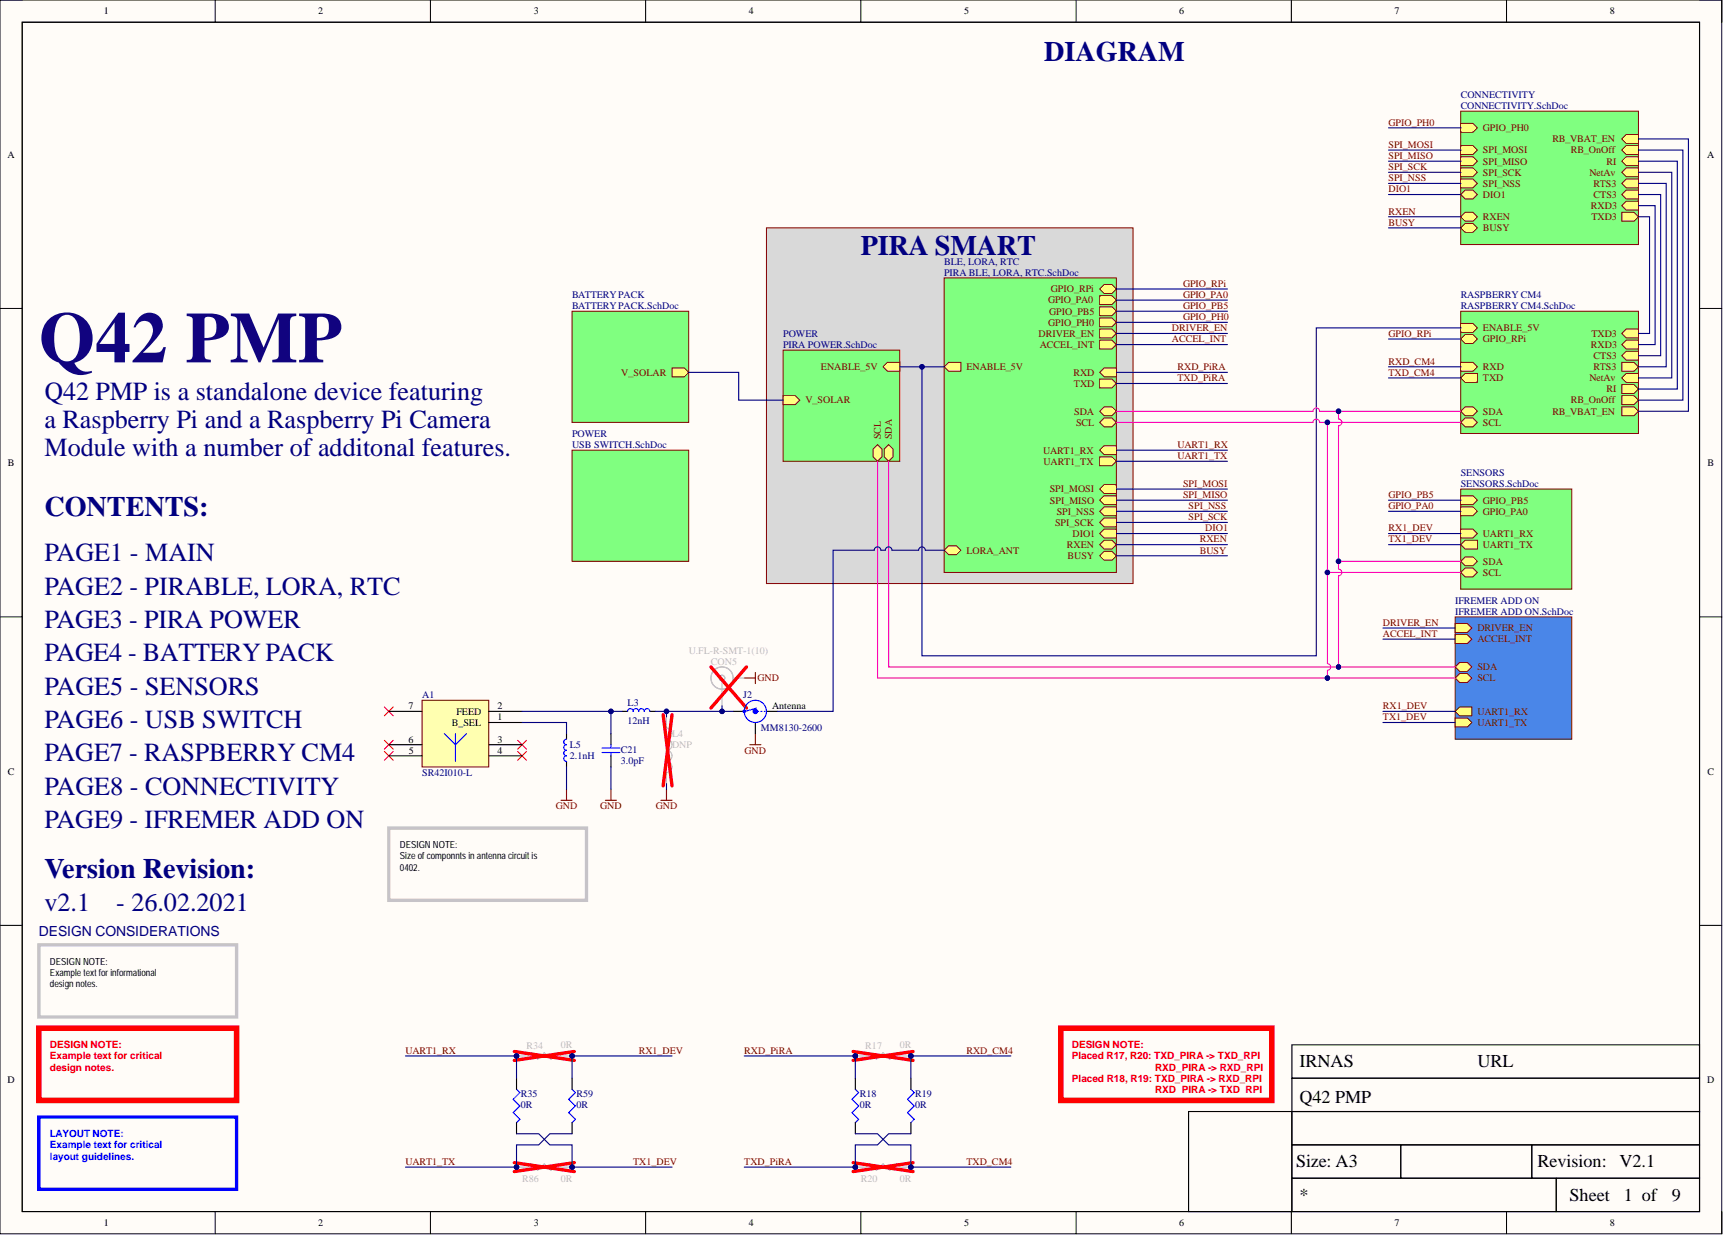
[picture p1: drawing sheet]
<svg xmlns="http://www.w3.org/2000/svg" width="393mm" height="282mm" viewBox="0 0 393 282" stroke-linecap="round" stroke-linejoin="round" font-family="sans-serif">
<defs><g id="words">
<text font-size="16.5" fill="#11037f" x="8.9" y="82.7">Q42 PMP</text>
<g font-size="6.4" fill="#000080">
<text x="238.4" y="13.8">DIAGRAM</text>
<text x="196.5" y="58.2">PIRA SMART</text>
<text x="10.1" y="117.8">CONTENTS:</text>
<text x="10.1" y="200.3">Version Revision:</text>
</g>
<g font-size="6" fill="#000080">
<text x="10.1" y="91.3">Q42 PMP is a standalone device featuring</text>
<text x="10.1" y="97.7">a Raspberry Pi and a Raspberry Pi Camera</text>
<text x="10.1" y="104">Module with a number of additonal features.</text>
<text x="10.1" y="128.1">PAGE1 - MAIN</text>
<text x="10.1" y="135.7">PAGE2 - PIRABLE, LORA, RTC</text>
<text x="10.1" y="143.3">PAGE3 - PIRA POWER</text>
<text x="10.1" y="150.9">PAGE4 - BATTERYPACK</text>
<text x="10.1" y="158.6">PAGE5 - SENSORS</text>
<text x="10.1" y="166.2">PAGE6 - USB SWITCH</text>
<text x="10.1" y="173.8">PAGE7 - RASPBERRY CM4</text>
<text x="10.1" y="181.4">PAGE8 - CONNECTIVITY</text>
<text x="10.1" y="189">PAGE9 - IFREMER ADD ON</text>
<text x="10.1" y="208">v2.1</text>
<text x="26.5" y="208">- 26.02.2021</text>
</g>
<g font-size="4.1">
<text x="296.7" y="243.4">IRNAS</text>
<text x="337.3" y="243.4">URL</text>
<text x="296.7" y="251.8">Q42 PMP</text>
<text x="295.9" y="266.2">Size: A3</text>
<text x="351" y="266.2">Revision:</text>
<text x="369.7" y="266.2">V2.1</text>
<text x="296.7" y="274.1">*</text>
<text x="358.3" y="274.1">Sheet</text>
<text x="370.7" y="274.1">1 of</text>
<text x="381.7" y="274.1">9</text>
</g>
<text font-size="3.2" fill="#000080" x="8.9" y="213.7">DESIGN CONSIDERATIONS</text>
<g font-size="2.3">
<text x="23.7" y="3.3">1</text>
<text x="72.7" y="3.3">2</text>
<text x="121.9" y="3.3">3</text>
<text x="170.9" y="3.3">4</text>
<text x="220.1" y="3.3">5</text>
<text x="269.2" y="3.3">6</text>
<text x="318.3" y="3.3">7</text>
<text x="367.5" y="3.3">8</text>
<text x="1.7" y="36">A</text>
<text x="389.7" y="36">A</text>
<text x="1.8" y="106.4">B</text>
<text x="389.8" y="106.4">B</text>
<text x="93.3" y="161.9">7</text>
<text x="113.6" y="161.9">2</text>
<text x="176.2" y="161.9">Antenna</text>
<text x="103.1" y="165.7">B_SEL</text>
<text x="104.2" y="163.1">FEED</text>
<text x="113.6" y="164.4">1</text>
<text x="93.3" y="169.5">6</text>
<text x="93.3" y="172">5</text>
<text x="113.6" y="169.5">3</text>
<text x="113.6" y="172">4</text>
<text x="1.8" y="176.8">C</text>
<text x="389.8" y="176.8">C</text>
<text x="1.7" y="247.2">D</text>
<text x="389.7" y="247.2">D</text>
<text x="23.7" y="279.8">1</text>
<text x="72.7" y="279.8">2</text>
<text x="121.9" y="279.8">3</text>
<text x="170.9" y="279.8">4</text>
<text x="220.1" y="279.8">5</text>
<text x="269.2" y="279.8">6</text>
<text x="318.3" y="279.8">7</text>
<text x="367.5" y="279.8">8</text>
</g>
<g font-size="2.3" fill="#000080">
<text x="333.5" y="22.3">CONNECTIVITY</text>
<text x="333.5" y="24.9">CONNECTIVITY.SchDoc</text>
<text x="215.6" y="60.4">BLE, LORA, RTC</text>
<text x="215.6" y="62.9">PIRA BLE, LORA, RTC.SchDoc</text>
<text x="130.6" y="68">BATTERY PACK</text>
<text x="130.6" y="70.5">BATTERY PACK.SchDoc</text>
<text x="333.5" y="68">RASPBERRY CM4</text>
<text x="333.5" y="70.5">RASPBERRY CM4.SchDoc</text>
<text x="178.8" y="76.9">POWER</text>
<text x="178.8" y="79.4">PIRA POWER.SchDoc</text>
<text x="130.6" y="99.7">POWER</text>
<text x="130.6" y="102.2">USB SWITCH.SchDoc</text>
<text x="333.5" y="108.6">SENSORS</text>
<text x="333.5" y="111.1">SENSORS.SchDoc</text>
<text x="332.2" y="137.8">IFREMER ADD ON</text>
<text x="332.2" y="140.3">IFREMER ADD ON.SchDoc</text>
<text x="96.4" y="159.3">A1</text>
<text x="143.3" y="161.1">L3</text>
<text x="169.7" y="159.3">J2</text>
<text x="143.3" y="165.2">12nH</text>
<text x="173.7" y="166.9">MM8130-2600</text>
<text x="130.1" y="170.7">L5</text>
<text x="130.1" y="173.3">2.1nH</text>
<text x="141.8" y="171.7">C21</text>
<text x="96.4" y="177.1">SR42I010-L</text>
<text x="141.8" y="174.3">3.0pF</text>
<text x="118.9" y="250.4">R35</text>
<text x="131.6" y="250.4">R59</text>
<text x="196.3" y="250.4">R18</text>
<text x="209" y="250.4">R19</text>
<text x="118.9" y="252.9">0R</text>
<text x="131.6" y="252.9">0R</text>
<text x="196.3" y="252.9">0R</text>
<text x="209" y="252.9">0R</text>
</g>
<g font-size="2.3" fill="#800000">
<text x="317" y="28.7">GPIO_PH0</text>
<text x="338.5" y="29.9">GPIO_PH0</text>
<text x="317" y="33.7">SPI_MOSI</text>
<text x="338.5" y="35">SPI_MOSI</text>
<text x="354.4" y="32.5">RB_VBAT_EN</text>
<text x="358.6" y="35">RB_OnOff</text>
<text x="317" y="36.3">SPI_MISO</text>
<text x="317" y="38.8">SPI_SCK</text>
<text x="317" y="41.4">SPI_NSS</text>
<text x="338.5" y="37.5">SPI_MISO</text>
<text x="338.5" y="40.1">SPI_SCK</text>
<text x="362.9" y="40.1">NetAv</text>
<text x="366.7" y="37.5">RI</text>
<text x="317" y="43.9">DIO1</text>
<text x="338.5" y="45.2">DIO1</text>
<text x="338.5" y="42.6">SPI_NSS</text>
<text x="363.2" y="47.7">RXD3</text>
<text x="363.8" y="45.2">CTS3</text>
<text x="363.8" y="42.6">RTS3</text>
<text x="317" y="49">RXEN</text>
<text x="317" y="51.5">BUSY</text>
<text x="338.5" y="50.2">RXEN</text>
<text x="338.5" y="52.8">BUSY</text>
<text x="363.3" y="50.2">TXD3</text>
<text x="270.1" y="65.5">GPIO_RPi</text>
<text x="239.3" y="69.3">GPIO_PA0</text>
<text x="239.5" y="71.8">GPIO_PB5</text>
<text x="239.9" y="66.7">GPIO_RPi</text>
<text x="270.1" y="68">GPIO_PA0</text>
<text x="270.1" y="70.5">GPIO_PB5</text>
<text x="237.1" y="76.9">DRIVER_EN</text>
<text x="239.3" y="74.3">GPIO_PH0</text>
<text x="267.5" y="75.6">DRIVER_EN</text>
<text x="270.1" y="73.1">GPIO_PH0</text>
<text x="317" y="76.9">GPIO_RPi</text>
<text x="338.5" y="75.6">ENABLE_5V</text>
<text x="363.3" y="76.9">TXD3</text>
<text x="237.4" y="79.4">ACCEL_INT</text>
<text x="267.5" y="78.1">ACCEL_INT</text>
<text x="317" y="83.2">RXD_CM4</text>
<text x="338.5" y="78.1">GPIO_RPi</text>
<text x="363.2" y="79.4">RXD3</text>
<text x="363.8" y="81.9">CTS3</text>
<text x="141.8" y="85.7">V_SOLAR</text>
<text x="187.4" y="84.5">ENABLE_5V</text>
<text x="220.6" y="84.5">ENABLE_5V</text>
<text x="245.1" y="85.7">RXD</text>
<text x="245.2" y="88.3">TXD</text>
<text x="268.8" y="84.5">RXD_PiRA</text>
<text x="268.8" y="87">TXD_PiRA</text>
<text x="317" y="85.7">TXD_CM4</text>
<text x="338.5" y="87">TXD</text>
<text x="338.5" y="84.5">RXD</text>
<text x="362.9" y="87">NetAv</text>
<text x="363.8" y="84.5">RTS3</text>
<text x="366.7" y="89.6">RI</text>
<text x="183.9" y="92.1">V_SOLAR</text>
<text x="245.2" y="94.6">SDA</text>
<text x="338.5" y="94.6">SDA</text>
<text x="354.4" y="94.6">RB_VBAT_EN</text>
<text x="358.6" y="92.1">RB_OnOff</text>
<text x="201.1" y="100.2" transform="rotate(-90 201.1 100.2)">SCL</text>
<text x="203.6" y="100.2" transform="rotate(-90 203.6 100.2)">SDA</text>
<text x="245.6" y="97.2">SCL</text>
<text x="338.5" y="97.2">SCL</text>
<text x="238.1" y="103.5">UART1_RX</text>
<text x="238.2" y="106">UART1_TX</text>
<text x="268.8" y="102.2">UART1_RX</text>
<text x="268.8" y="104.8">UART1_TX</text>
<text x="239.6" y="112.4">SPI_MOSI</text>
<text x="270.1" y="111.1">SPI_MOSI</text>
<text x="270.1" y="113.7">SPI_MISO</text>
<text x="317" y="113.7">GPIO_PB5</text>
<text x="239.7" y="114.9">SPI_MISO</text>
<text x="240.9" y="120">SPI_SCK</text>
<text x="241.2" y="117.5">SPI_NSS</text>
<text x="271.3" y="116.2">SPI_NSS</text>
<text x="271.3" y="118.7">SPI_SCK</text>
<text x="317" y="116.2">GPIO_PA0</text>
<text x="338.5" y="114.9">GPIO_PB5</text>
<text x="338.5" y="117.5">GPIO_PA0</text>
<text x="243.6" y="125.1">RXEN</text>
<text x="244.8" y="122.5">DIO1</text>
<text x="273.9" y="123.8">RXEN</text>
<text x="275.1" y="121.3">DIO1</text>
<text x="317" y="121.3">RX1_DEV</text>
<text x="317" y="123.8">TX1_DEV</text>
<text x="338.5" y="122.5">UART1_RX</text>
<text x="338.5" y="125.1">UART1_TX</text>
<text x="220.6" y="126.3">LORA_ANT</text>
<text x="243.7" y="127.6">BUSY</text>
<text x="273.9" y="126.3">BUSY</text>
<text x="338.5" y="128.9">SDA</text>
<text x="338.5" y="131.4">SCL</text>
<text x="315.7" y="142.8">DRIVER_EN</text>
<text x="315.7" y="145.4">ACCEL_INT</text>
<text x="337.3" y="144.1">DRIVER_EN</text>
<text x="337.3" y="146.6">ACCEL_INT</text>
<text x="172.9" y="155.5">GND</text>
<text x="337.3" y="155.5">SCL</text>
<text x="337.3" y="153">SDA</text>
<text x="315.7" y="161.9">RX1_DEV</text>
<text x="315.7" y="164.4">TX1_DEV</text>
<text x="337.3" y="165.7">UART1_TX</text>
<text x="337.3" y="163.1">UART1_RX</text>
<text x="170" y="172">GND</text>
<text x="126.9" y="184.7">GND</text>
<text x="137" y="184.7">GND</text>
<text x="149.7" y="184.7">GND</text>
<text x="92.6" y="240.5">UART1_RX</text>
<text x="145.8" y="240.5">RX1_DEV</text>
<text x="169.9" y="240.5">RXD_PiRA</text>
<text x="220.6" y="240.5">RXD_CM4</text>
<text x="92.6" y="265.9">UART1_TX</text>
<text x="144.5" y="265.9">TX1_DEV</text>
<text x="169.9" y="265.9">TXD_PiRA</text>
<text x="220.6" y="265.9">TXD_CM4</text>
</g>
<g font-size="2.3" fill="#bfbebc">
<text x="157.2" y="149.2">U.FL-R-SMT-1(10)</text>
<text x="162.3" y="151.7">CON5</text>
<text x="153.4" y="168.2">L4</text>
<text x="153.4" y="170.7">DNP</text>
<text x="120.2" y="239.5">R34</text>
<text x="128.1" y="239.2">0R</text>
<text x="197.5" y="239.5">R17</text>
<text x="205.4" y="239.2">0R</text>
<text x="119.2" y="269.7">R86</text>
<text x="128.1" y="269.7">0R</text>
<text x="196.5" y="269.7">R20</text>
<text x="205.4" y="269.7">0R</text>
</g>
<g font-size="2.3" fill="#f00">
<text x="11.4" y="239.3">DESIGN NOTE:</text>
<text x="244.7" y="239.3">DESIGN NOTE:</text>
<text x="11.4" y="241.8">Example text for critical</text>
<text x="11.4" y="244.3">design notes.</text>
<text x="244.7" y="241.8">Placed R17, R20: TXD_PIRA -&gt; TXD_RPI</text>
<text x="263.7" y="244.3">RXD_PIRA -&gt; RXD_RPI</text>
<text x="244.7" y="246.9">Placed R18, R19: TXD_PIRA -&gt; RXD_RPI</text>
<text x="263.7" y="249.4">RXD_PIRA -&gt; TXD_RPI</text>
</g>
<g font-size="2.3" fill="#00f">
<text x="11.4" y="259.6">LAYOUT NOTE:</text>
<text x="11.4" y="262.1">Example text for critical</text>
<text x="11.4" y="264.6">layout guidelines.</text>
</g>
<g font-size="2.2">
<text x="91.3" y="193.6">DESIGN NOTE:</text>
<text x="91.3" y="196.1">Size of componnts in antenna circuit is</text>
<text x="91.3" y="198.7">0402.</text>
<text x="11.4" y="220.2">DESIGN NOTE:</text>
<text x="11.4" y="222.8">Example text for informational</text>
<text x="11.4" y="225.3">design notes.</text>
</g>
</g></defs>
<path d="M0 0h393.1v281.6h-393.1z" fill-rule="evenodd" fill="#fffcf8"/>
<path d="M0 0h393.1v281.6h-393.1z" fill="none" stroke="#000" stroke-width=".23"/>
<path d="M5.1 5.1h382.9v271.4h-382.9z" fill-rule="evenodd" fill="#fffcf8"/>
<g fill="none" stroke="#000" stroke-width=".23">
<path d="M0 0h5.1M5.1 5.1h382.9v271.4h-382.9zM49.1 0v5.1M98.3 0v5.1M147.4 0v5.1M196.5 0v5.1M245.7 0v5.1M294.8 0v5.1M343.9 0v5.1M388 0h5.1v5.1M0 70.4h5.1M388 70.4h5.1"/>
<path d="M0 140.8h5.1M388 140.8h5.1M0 211.2h5.1M388 211.2h5.1M49.1 276.5v5.1M98.3 276.5v5.1M147.4 276.5v5.1M196.5 276.5v5.1M245.7 276.5v5.1M294.8 276.5v5.1M343.9 276.5v5.1M393.1 276.5v5.1"/>
</g>
<path d="M5.1 5.1h382.9v271.4h-382.9zM294.9 238.5h93.1v7.6h-93.1zM271.3 253.7h23.6v22.8h-23.6zM294.9 253.7h93.1v7.6h-93.1zM294.9 246.1h93.1v7.6h-93.1zM294.9 261.3h24.9v7.6h-24.9zM294.9 268.9h60.4v7.6h-60.4zM319.8 261.3h29.9v7.6h-29.9zM349.7 261.3h38.3v7.6h-38.3zM355.3 268.9h32.7v7.6h-32.7z" fill="none" stroke="#000" stroke-width=".25"/>
<path d="M175 52h83.7v81.2h-83.7z" fill-rule="evenodd" fill="#d9d9d9"/>
<path d="M175 52h83.7v81.2h-83.7z" fill="none" stroke="#800000" stroke-width=".23"/>
<path d="M8.9 215.6h45.1v16.5h-45.1z" fill="none" stroke="#c6c3c6" stroke-width=".76"/>
<path d="M8.9 234.7h45.1v16.5h-45.1z" fill="none" stroke="#f00" stroke-width="1.3"/>
<path d="M8.9 255h45.1v16.4h-45.1z" fill="none" stroke="#00f" stroke-width=".76"/>
<path d="M130.6 71h26.6v25.4h-26.6z" fill-rule="evenodd" fill="#80ff80"/>
<path d="M130.6 71h26.6v25.4h-26.6z" fill="none" stroke="#800000" stroke-width=".23"/>
<path d="M153.4 84h2.8l1 1-1 1h-2.8z" fill-rule="evenodd" fill="#ffff80"/>
<path d="M153.4 84h2.8l1 1-1 1h-2.8z" fill="none" stroke="#800000" stroke-width=".23"/>
<path d="M333.5 111.6h25.3v22.9h-25.3z" fill-rule="evenodd" fill="#80ff80"/>
<path d="M333.5 111.6h25.3v22.9h-25.3z" fill="none" stroke="#800000" stroke-width=".23"/>
<path d="M334.5 127.1h1.8l1 1-1 1h-1.8l-1-1z" fill-rule="evenodd" fill="#ffff80"/>
<path d="M334.5 127.1h1.8l1 1-1 1h-1.8l-1-1z" fill="none" stroke="#800000" stroke-width=".23"/>
<path d="M333.5 120.8h2.8l1 1-1 1h-2.8z" fill-rule="evenodd" fill="#ffff80"/>
<path d="M333.5 120.8h2.8l1 1-1 1h-2.8z" fill="none" stroke="#800000" stroke-width=".23"/>
<path d="M334.5 129.6h1.8l1 1.1-1 1h-1.8l-1-1z" fill-rule="evenodd" fill="#ffff80"/>
<path d="M334.5 129.6h1.8l1 1.1-1 1h-1.8l-1-1z" fill="none" stroke="#800000" stroke-width=".23"/>
<path d="M333.5 113.1h2.8l1 1.1-1 1h-2.8z" fill-rule="evenodd" fill="#ffff80"/>
<path d="M333.5 113.1h2.8l1 1.1-1 1h-2.8z" fill="none" stroke="#800000" stroke-width=".23"/>
<path d="M333.5 115.7h2.8l1 1-1 1h-2.8z" fill-rule="evenodd" fill="#ffff80"/>
<path d="M333.5 115.7h2.8l1 1-1 1h-2.8z" fill="none" stroke="#800000" stroke-width=".23"/>
<path d="M334.5 123.3h2.8v2h-2.8l-1-1z" fill-rule="evenodd" fill="#ffff80"/>
<path d="M334.5 123.3h2.8v2h-2.8l-1-1z" fill="none" stroke="#800000" stroke-width=".23"/>
<path d="M128.1 182.7h2.5M129.3 180.1v2.6M138.2 182.7h2.5M139.5 180.1v2.6M150.9 182.7h2.5M152.2 180.1v2.6" fill="none" stroke="#800000" stroke-width=".25"/>
<path d="M152.2 163.6v2.6a1.27 1.27 0 0 1 1.2 1.2 1.27 1.27 0 0 1-1.2 1.3 1.27 1.27 0 0 1 1.2 1.3 1.27 1.27 0 0 1-1.2 1.2 1.27 1.27 0 0 1 1.2 1.3 1.27 1.27 0 0 1-1.2 1.3 1.27 1.27 0 0 1 1.2 1.2 1.27 1.27 0 0 1-1.2 1.3v2.6" fill="none" stroke="#bfbebc" stroke-width=".25"/>
<path d="M151.4 163.1l2 16.3M153.4 163.1l-2 16.3" fill="none" stroke="#f00" stroke-width=".76"/>
<path d="M88.8 189h45.1v16.5h-45.1z" fill="none" stroke="#c6c3c6" stroke-width=".76"/>
<path d="M178.8 79.9h26.6v25.4h-26.6z" fill-rule="evenodd" fill="#80ff80"/>
<path d="M178.8 79.9h26.6v25.4h-26.6z" fill="none" stroke="#800000" stroke-width=".23"/>
<path d="M202.6 82.7h2.8v2h-2.8l-1-1z" fill-rule="evenodd" fill="#ffff80"/>
<path d="M202.6 82.7h2.8v2h-2.8l-1-1z" fill="none" stroke="#800000" stroke-width=".23"/>
<path d="M200.3 101.5l1 1v1.8l-1 1-1-1v-1.8z" fill-rule="evenodd" fill="#ffff80"/>
<path d="M200.3 101.5l1 1v1.8l-1 1-1-1v-1.8z" fill="none" stroke="#800000" stroke-width=".23"/>
<path d="M202.9 101.5l1 1v1.8l-1 1-1-1v-1.8z" fill-rule="evenodd" fill="#ffff80"/>
<path d="M202.9 101.5l1 1v1.8l-1 1-1-1v-1.8z" fill="none" stroke="#800000" stroke-width=".23"/>
<path d="M178.8 90.3h2.8l1 1-1 1h-2.8z" fill-rule="evenodd" fill="#ffff80"/>
<path d="M178.8 90.3h2.8l1 1-1 1h-2.8z" fill="none" stroke="#800000" stroke-width=".23"/>
<path d="M215.6 63.4h39.3v67.3h-39.3z" fill-rule="evenodd" fill="#80ff80"/>
<path d="M215.6 63.4h39.3v67.3h-39.3z" fill="none" stroke="#800000" stroke-width=".23"/>
<path d="M216.6 82.7h2.8v2h-2.8l-1-1z" fill-rule="evenodd" fill="#ffff80"/>
<path d="M216.6 82.7h2.8v2h-2.8l-1-1z" fill="none" stroke="#800000" stroke-width=".23"/>
<path d="M252.1 92.9h1.7l1.1 1-1.1 1h-1.7l-1-1z" fill-rule="evenodd" fill="#ffff80"/>
<path d="M252.1 92.9h1.7l1.1 1-1.1 1h-1.7l-1-1z" fill="none" stroke="#800000" stroke-width=".23"/>
<path d="M252.1 101.7h2.8v2.1h-2.8l-1-1.1z" fill-rule="evenodd" fill="#ffff80"/>
<path d="M252.1 101.7h2.8v2.1h-2.8l-1-1.1z" fill="none" stroke="#800000" stroke-width=".23"/>
<path d="M252.1 95.4h1.7l1.1 1-1.1 1h-1.7l-1-1z" fill-rule="evenodd" fill="#ffff80"/>
<path d="M252.1 95.4h1.7l1.1 1-1.1 1h-1.7l-1-1z" fill="none" stroke="#800000" stroke-width=".23"/>
<path d="M251.1 104.3h2.7l1.1 1-1.1 1h-2.7z" fill-rule="evenodd" fill="#ffff80"/>
<path d="M251.1 104.3h2.7l1.1 1-1.1 1h-2.7z" fill="none" stroke="#800000" stroke-width=".23"/>
<path d="M251.1 72.6h2.7l1.1 1-1.1 1h-2.7z" fill-rule="evenodd" fill="#ffff80"/>
<path d="M251.1 72.6h2.7l1.1 1-1.1 1h-2.7z" fill="none" stroke="#800000" stroke-width=".23"/>
<path d="M216.6 124.6h1.7l1.1 1-1.1 1h-1.7l-1-1z" fill-rule="evenodd" fill="#ffff80"/>
<path d="M216.6 124.6h1.7l1.1 1-1.1 1h-1.7l-1-1z" fill="none" stroke="#800000" stroke-width=".23"/>
<path d="M251.1 70h2.7l1.1 1-1.1 1h-2.7z" fill-rule="evenodd" fill="#ffff80"/>
<path d="M251.1 70h2.7l1.1 1-1.1 1h-2.7z" fill="none" stroke="#800000" stroke-width=".23"/>
<path d="M251.1 86.5h2.7l1.1 1-1.1 1h-2.7z" fill-rule="evenodd" fill="#ffff80"/>
<path d="M251.1 86.5h2.7l1.1 1-1.1 1h-2.7z" fill="none" stroke="#800000" stroke-width=".23"/>
<path d="M252.1 84h2.8v2h-2.8l-1-1z" fill-rule="evenodd" fill="#ffff80"/>
<path d="M252.1 84h2.8v2h-2.8l-1-1z" fill="none" stroke="#800000" stroke-width=".23"/>
<path d="M252.1 123.3h1.7l1.1 1-1.1 1h-1.7l-1-1z" fill-rule="evenodd" fill="#ffff80"/>
<path d="M252.1 123.3h1.7l1.1 1-1.1 1h-1.7l-1-1z" fill="none" stroke="#800000" stroke-width=".23"/>
<path d="M252.1 125.8h1.7l1.1 1-1.1 1.1h-1.7l-1-1.1z" fill-rule="evenodd" fill="#ffff80"/>
<path d="M252.1 125.8h1.7l1.1 1-1.1 1.1h-1.7l-1-1.1z" fill="none" stroke="#800000" stroke-width=".23"/>
<path d="M251.1 67.5h2.7l1.1 1-1.1 1h-2.7z" fill-rule="evenodd" fill="#ffff80"/>
<path d="M251.1 67.5h2.7l1.1 1-1.1 1h-2.7z" fill="none" stroke="#800000" stroke-width=".23"/>
<path d="M251.1 75.1h2.7l1.1 1-1.1 1h-2.7z" fill-rule="evenodd" fill="#ffff80"/>
<path d="M251.1 75.1h2.7l1.1 1-1.1 1h-2.7z" fill="none" stroke="#800000" stroke-width=".23"/>
<path d="M251.1 77.6h2.7l1.1 1-1.1 1.1h-2.7z" fill-rule="evenodd" fill="#ffff80"/>
<path d="M251.1 77.6h2.7l1.1 1-1.1 1.1h-2.7z" fill="none" stroke="#800000" stroke-width=".23"/>
<path d="M252.1 64.9h1.7l1.1 1.1-1.1 1h-1.7l-1-1z" fill-rule="evenodd" fill="#ffff80"/>
<path d="M252.1 64.9h1.7l1.1 1.1-1.1 1h-1.7l-1-1z" fill="none" stroke="#800000" stroke-width=".23"/>
<path d="M252.1 118.2h2.8v2.1h-2.8l-1-1.1z" fill-rule="evenodd" fill="#ffff80"/>
<path d="M252.1 118.2h2.8v2.1h-2.8l-1-1.1z" fill="none" stroke="#800000" stroke-width=".23"/>
<path d="M252.1 113.1h2.8v2.1h-2.8l-1-1z" fill-rule="evenodd" fill="#ffff80"/>
<path d="M252.1 113.1h2.8v2.1h-2.8l-1-1z" fill="none" stroke="#800000" stroke-width=".23"/>
<path d="M252.1 120.8h2.8v2h-2.8l-1-1z" fill-rule="evenodd" fill="#ffff80"/>
<path d="M252.1 120.8h2.8v2h-2.8l-1-1z" fill="none" stroke="#800000" stroke-width=".23"/>
<path d="M252.1 110.6h2.8v2h-2.8l-1-1z" fill-rule="evenodd" fill="#ffff80"/>
<path d="M252.1 110.6h2.8v2h-2.8l-1-1z" fill="none" stroke="#800000" stroke-width=".23"/>
<path d="M252.1 115.7h2.8v2h-2.8l-1-1z" fill-rule="evenodd" fill="#ffff80"/>
<path d="M252.1 115.7h2.8v2h-2.8l-1-1z" fill="none" stroke="#800000" stroke-width=".23"/>
<circle cx="195.3" cy="241" r=".51" fill="#000080"/>
<circle cx="195.3" cy="241" r=".51" fill="none" stroke="#000080" stroke-width=".23"/>
<circle cx="207.9" cy="241" r=".51" fill="#000080"/>
<circle cx="207.9" cy="241" r=".51" fill="none" stroke="#000080" stroke-width=".23"/>
<path d="M195.3 241h2.5l.8-.8 1.5 1.6 1.5-1.6 1.5 1.6 1.5-1.6 .8 .8" fill="none" stroke="#bfbebc" stroke-width=".25"/>
<circle cx="195.3" cy="241" r=".51" fill="#000080"/>
<circle cx="195.3" cy="241" r=".51" fill="none" stroke="#000080" stroke-width=".23"/>
<path d="M205.4 241h2.5" fill="none" stroke="#bfbebc" stroke-width=".25"/>
<circle cx="207.9" cy="241" r=".51" fill="#000080"/>
<circle cx="207.9" cy="241" r=".51" fill="none" stroke="#000080" stroke-width=".23"/>
<path d="M194.8 240l13.6 2M208.4 240l-13.6 2" fill="none" stroke="#f00" stroke-width=".76"/>
<circle cx="195.3" cy="266.4" r=".51" fill="#000080"/>
<circle cx="195.3" cy="266.4" r=".51" fill="none" stroke="#000080" stroke-width=".23"/>
<circle cx="207.9" cy="266.4" r=".51" fill="#000080"/>
<circle cx="207.9" cy="266.4" r=".51" fill="none" stroke="#000080" stroke-width=".23"/>
<path d="M195.3 266.4h2.5l.8-.8 1.5 1.5 1.5-1.5 1.5 1.5 1.5-1.5 .8 .8" fill="none" stroke="#bfbebc" stroke-width=".25"/>
<circle cx="195.3" cy="266.4" r=".51" fill="#000080"/>
<circle cx="195.3" cy="266.4" r=".51" fill="none" stroke="#000080" stroke-width=".23"/>
<path d="M205.4 266.4h2.5" fill="none" stroke="#bfbebc" stroke-width=".25"/>
<circle cx="207.9" cy="266.4" r=".51" fill="#000080"/>
<circle cx="207.9" cy="266.4" r=".51" fill="none" stroke="#000080" stroke-width=".23"/>
<path d="M194.8 265.4l13.6 2M208.4 265.4l-13.6 2" fill="none" stroke="#f00" stroke-width=".76"/>
<path d="M195.3 248.6l.7 .8-1.5 1.5 1.5 1.5-1.5 1.5 1.5 1.6-.7 .7M207.9 248.6l.8 .8-1.5 1.5 1.5 1.5-1.5 1.5 1.5 1.6-.8 .7" fill="none" stroke="#00f" stroke-width=".25"/>
<path d="M195.3 246.1v2.5M195.3 256.2v2.6M207.9 246.1v2.5M207.9 256.2v2.6" fill="none" stroke="#000" stroke-width=".25"/>
<path d="M242.2 234.7h48.2v16.5h-48.2z" fill="none" stroke="#f00" stroke-width="1.3"/>
<path d="M87.7 171.5l2.1 2M87.7 169l2.1 2M87.7 161.3l2.1 2.1M89.8 171.5l-2.1 2M89.8 169l-2.1 2M89.8 161.3l-2.1 2.1M118.2 171.5l2 2M118.2 169l2 2M120.2 171.5l-2 2M120.2 169l-2 2" fill="none" stroke="#f00" stroke-width=".23"/>
<path d="M130.6 102.7h26.6v25.4h-26.6z" fill-rule="evenodd" fill="#80ff80"/>
<path d="M130.6 102.7h26.6v25.4h-26.6z" fill="none" stroke="#800000" stroke-width=".23"/>
<path d="M333.5 25.4h40.5v30.4h-40.5z" fill-rule="evenodd" fill="#80ff80"/>
<path d="M333.5 25.4h40.5v30.4h-40.5z" fill="none" stroke="#800000" stroke-width=".23"/>
<path d="M370.2 48.5h2.8l1 1-1 1h-2.8z" fill-rule="evenodd" fill="#ffff80"/>
<path d="M370.2 48.5h2.8l1 1-1 1h-2.8z" fill="none" stroke="#800000" stroke-width=".23"/>
<path d="M371.3 45.9h2.7v2h-2.7l-1.1-1z" fill-rule="evenodd" fill="#ffff80"/>
<path d="M371.3 45.9h2.7v2h-2.7l-1.1-1z" fill="none" stroke="#800000" stroke-width=".23"/>
<path d="M333.5 28.2h2.8l1 1-1 1h-2.8z" fill-rule="evenodd" fill="#ffff80"/>
<path d="M333.5 28.2h2.8l1 1-1 1h-2.8z" fill="none" stroke="#800000" stroke-width=".23"/>
<path d="M371.3 30.7h2.7v2h-2.7l-1.1-1z" fill-rule="evenodd" fill="#ffff80"/>
<path d="M371.3 30.7h2.7v2h-2.7l-1.1-1z" fill="none" stroke="#800000" stroke-width=".23"/>
<path d="M371.3 35.8h2.7v2h-2.7l-1.1-1z" fill-rule="evenodd" fill="#ffff80"/>
<path d="M371.3 35.8h2.7v2h-2.7l-1.1-1z" fill="none" stroke="#800000" stroke-width=".23"/>
<path d="M371.3 43.4h2.7v2h-2.7l-1.1-1z" fill-rule="evenodd" fill="#ffff80"/>
<path d="M371.3 43.4h2.7v2h-2.7l-1.1-1z" fill="none" stroke="#800000" stroke-width=".23"/>
<path d="M371.3 38.3h2.7v2h-2.7l-1.1-1z" fill-rule="evenodd" fill="#ffff80"/>
<path d="M371.3 38.3h2.7v2h-2.7l-1.1-1z" fill="none" stroke="#800000" stroke-width=".23"/>
<path d="M334.5 48.5h1.8l1 1-1 1h-1.8l-1-1z" fill-rule="evenodd" fill="#ffff80"/>
<path d="M334.5 48.5h1.8l1 1-1 1h-1.8l-1-1z" fill="none" stroke="#800000" stroke-width=".23"/>
<path d="M371.3 33.2h2.7v2.1h-2.7l-1.1-1z" fill-rule="evenodd" fill="#ffff80"/>
<path d="M371.3 33.2h2.7v2.1h-2.7l-1.1-1z" fill="none" stroke="#800000" stroke-width=".23"/>
<path d="M334.5 51h1.8l1 1-1 1h-1.8l-1-1z" fill-rule="evenodd" fill="#ffff80"/>
<path d="M334.5 51h1.8l1 1-1 1h-1.8l-1-1z" fill="none" stroke="#800000" stroke-width=".23"/>
<path d="M334.5 43.4h1.8l1 1-1 1h-1.8l-1-1z" fill-rule="evenodd" fill="#ffff80"/>
<path d="M334.5 43.4h1.8l1 1-1 1h-1.8l-1-1z" fill="none" stroke="#800000" stroke-width=".23"/>
<path d="M333.5 40.8h2.8l1 1.1-1 1h-2.8z" fill-rule="evenodd" fill="#ffff80"/>
<path d="M333.5 40.8h2.8l1 1.1-1 1h-2.8z" fill="none" stroke="#800000" stroke-width=".23"/>
<path d="M333.5 35.8h2.8l1 1-1 1h-2.8z" fill-rule="evenodd" fill="#ffff80"/>
<path d="M333.5 35.8h2.8l1 1-1 1h-2.8z" fill="none" stroke="#800000" stroke-width=".23"/>
<path d="M333.5 33.2h2.8l1 1.1-1 1h-2.8z" fill-rule="evenodd" fill="#ffff80"/>
<path d="M333.5 33.2h2.8l1 1.1-1 1h-2.8z" fill="none" stroke="#800000" stroke-width=".23"/>
<path d="M371.3 40.8h2.7v2.1h-2.7l-1.1-1z" fill-rule="evenodd" fill="#ffff80"/>
<path d="M371.3 40.8h2.7v2.1h-2.7l-1.1-1z" fill="none" stroke="#800000" stroke-width=".23"/>
<path d="M333.5 38.3h2.8l1 1-1 1h-2.8z" fill-rule="evenodd" fill="#ffff80"/>
<path d="M333.5 38.3h2.8l1 1-1 1h-2.8z" fill="none" stroke="#800000" stroke-width=".23"/>
<path d="M332.2 140.8h26.6v27.9h-26.6z" fill-rule="evenodd" fill="#4a86e8"/>
<path d="M332.2 140.8h26.6v27.9h-26.6z" fill="none" stroke="#800000" stroke-width=".23"/>
<path d="M332.2 142.3h2.8l1 1-1 1.1h-2.8z" fill-rule="evenodd" fill="#ffff80"/>
<path d="M332.2 142.3h2.8l1 1-1 1.1h-2.8z" fill="none" stroke="#800000" stroke-width=".23"/>
<path d="M332.2 163.9h2.8l1 1-1 1h-2.8z" fill-rule="evenodd" fill="#ffff80"/>
<path d="M332.2 163.9h2.8l1 1-1 1h-2.8z" fill="none" stroke="#800000" stroke-width=".23"/>
<path d="M333.2 153.7h1.8l1 1.1-1 1h-1.8l-1-1z" fill-rule="evenodd" fill="#ffff80"/>
<path d="M333.2 153.7h1.8l1 1.1-1 1h-1.8l-1-1z" fill="none" stroke="#800000" stroke-width=".23"/>
<path d="M333.2 151.2h1.8l1 1-1 1h-1.8l-1-1z" fill-rule="evenodd" fill="#ffff80"/>
<path d="M333.2 151.2h1.8l1 1-1 1h-1.8l-1-1z" fill="none" stroke="#800000" stroke-width=".23"/>
<path d="M332.2 144.9h2.8l1 1-1 1h-2.8z" fill-rule="evenodd" fill="#ffff80"/>
<path d="M332.2 144.9h2.8l1 1-1 1h-2.8z" fill="none" stroke="#800000" stroke-width=".23"/>
<path d="M333.2 161.3h2.8v2.1h-2.8l-1-1z" fill-rule="evenodd" fill="#ffff80"/>
<path d="M333.2 161.3h2.8v2.1h-2.8l-1-1z" fill="none" stroke="#800000" stroke-width=".23"/>
<path d="M333.5 71h40.5v27.9h-40.5z" fill-rule="evenodd" fill="#80ff80"/>
<path d="M333.5 71h40.5v27.9h-40.5z" fill="none" stroke="#800000" stroke-width=".23"/>
<path d="M371.3 80.2h2.7v2h-2.7l-1.1-1z" fill-rule="evenodd" fill="#ffff80"/>
<path d="M371.3 80.2h2.7v2h-2.7l-1.1-1z" fill="none" stroke="#800000" stroke-width=".23"/>
<path d="M370.2 90.3h2.8l1 1-1 1h-2.8z" fill-rule="evenodd" fill="#ffff80"/>
<path d="M370.2 90.3h2.8l1 1-1 1h-2.8z" fill="none" stroke="#800000" stroke-width=".23"/>
<path d="M334.5 92.9h1.8l1 1-1 1h-1.8l-1-1z" fill-rule="evenodd" fill="#ffff80"/>
<path d="M334.5 92.9h1.8l1 1-1 1h-1.8l-1-1z" fill="none" stroke="#800000" stroke-width=".23"/>
<path d="M334.5 85.2h2.8v2.1h-2.8l-1-1z" fill-rule="evenodd" fill="#ffff80"/>
<path d="M334.5 85.2h2.8v2.1h-2.8l-1-1z" fill="none" stroke="#800000" stroke-width=".23"/>
<path d="M370.2 82.7h2.8l1 1-1 1h-2.8z" fill-rule="evenodd" fill="#ffff80"/>
<path d="M370.2 82.7h2.8l1 1-1 1h-2.8z" fill="none" stroke="#800000" stroke-width=".23"/>
<path d="M333.5 73.8h2.8l1 1-1 1.1h-2.8z" fill-rule="evenodd" fill="#ffff80"/>
<path d="M333.5 73.8h2.8l1 1-1 1.1h-2.8z" fill="none" stroke="#800000" stroke-width=".23"/>
<path d="M371.3 75.1h2.7v2h-2.7l-1.1-1z" fill-rule="evenodd" fill="#ffff80"/>
<path d="M371.3 75.1h2.7v2h-2.7l-1.1-1z" fill="none" stroke="#800000" stroke-width=".23"/>
<path d="M370.2 92.9h2.8l1 1-1 1h-2.8z" fill-rule="evenodd" fill="#ffff80"/>
<path d="M370.2 92.9h2.8l1 1-1 1h-2.8z" fill="none" stroke="#800000" stroke-width=".23"/>
<path d="M371.3 85.2h2.7v2.1h-2.7l-1.1-1z" fill-rule="evenodd" fill="#ffff80"/>
<path d="M371.3 85.2h2.7v2.1h-2.7l-1.1-1z" fill="none" stroke="#800000" stroke-width=".23"/>
<path d="M370.2 87.8h2.8l1 1-1 1h-2.8z" fill-rule="evenodd" fill="#ffff80"/>
<path d="M370.2 87.8h2.8l1 1-1 1h-2.8z" fill="none" stroke="#800000" stroke-width=".23"/>
<path d="M334.5 76.4h1.8l1 1-1 1h-1.8l-1-1z" fill-rule="evenodd" fill="#ffff80"/>
<path d="M334.5 76.4h1.8l1 1-1 1h-1.8l-1-1z" fill="none" stroke="#800000" stroke-width=".23"/>
<path d="M333.5 82.7h2.8l1 1-1 1h-2.8z" fill-rule="evenodd" fill="#ffff80"/>
<path d="M333.5 82.7h2.8l1 1-1 1h-2.8z" fill="none" stroke="#800000" stroke-width=".23"/>
<path d="M334.5 95.4h1.8l1 1-1 1h-1.8l-1-1z" fill-rule="evenodd" fill="#ffff80"/>
<path d="M334.5 95.4h1.8l1 1-1 1h-1.8l-1-1z" fill="none" stroke="#800000" stroke-width=".23"/>
<path d="M371.3 77.6h2.7v2.1h-2.7l-1.1-1.1z" fill-rule="evenodd" fill="#ffff80"/>
<path d="M371.3 77.6h2.7v2.1h-2.7l-1.1-1.1z" fill="none" stroke="#800000" stroke-width=".23"/>
<circle cx="117.9" cy="241" r=".51" fill="#000080"/>
<circle cx="117.9" cy="241" r=".51" fill="none" stroke="#000080" stroke-width=".23"/>
<circle cx="130.6" cy="241" r=".51" fill="#000080"/>
<circle cx="130.6" cy="241" r=".51" fill="none" stroke="#000080" stroke-width=".23"/>
<path d="M117.9 241h2.6l.7-.8 1.5 1.6 1.6-1.6 1.5 1.6 1.5-1.6 .8 .8" fill="none" stroke="#bfbebc" stroke-width=".25"/>
<circle cx="117.9" cy="241" r=".51" fill="#000080"/>
<circle cx="117.9" cy="241" r=".51" fill="none" stroke="#000080" stroke-width=".23"/>
<path d="M128.1 241h2.5" fill="none" stroke="#bfbebc" stroke-width=".25"/>
<circle cx="130.6" cy="241" r=".51" fill="#000080"/>
<circle cx="130.6" cy="241" r=".51" fill="none" stroke="#000080" stroke-width=".23"/>
<path d="M117.4 240l13.7 2M131.1 240l-13.7 2" fill="none" stroke="#f00" stroke-width=".76"/>
<circle cx="117.9" cy="266.4" r=".51" fill="#000080"/>
<circle cx="117.9" cy="266.4" r=".51" fill="none" stroke="#000080" stroke-width=".23"/>
<circle cx="130.6" cy="266.4" r=".51" fill="#000080"/>
<circle cx="130.6" cy="266.4" r=".51" fill="none" stroke="#000080" stroke-width=".23"/>
<path d="M117.9 266.4h2.6l.7-.8 1.5 1.5 1.6-1.5 1.5 1.5 1.5-1.5 .8 .8" fill="none" stroke="#bfbebc" stroke-width=".25"/>
<circle cx="117.9" cy="266.4" r=".51" fill="#000080"/>
<circle cx="117.9" cy="266.4" r=".51" fill="none" stroke="#000080" stroke-width=".23"/>
<path d="M128.1 266.4h2.5" fill="none" stroke="#bfbebc" stroke-width=".25"/>
<circle cx="130.6" cy="266.4" r=".51" fill="#000080"/>
<circle cx="130.6" cy="266.4" r=".51" fill="none" stroke="#000080" stroke-width=".23"/>
<path d="M162.3 152.2l8.1 9.4M170.4 152.2l-8.1 9.4M117.4 265.4l13.7 2M131.1 265.4l-13.7 2" fill="none" stroke="#f00" stroke-width=".76"/>
<path d="M117.9 248.6l.8 .8-1.5 1.5 1.5 1.5-1.5 1.5 1.5 1.6-.8 .7M130.6 248.6l.8 .8-1.6 1.5 1.6 1.5-1.6 1.5 1.6 1.6-.8 .7" fill="none" stroke="#00f" stroke-width=".25"/>
<path d="M172.4 164.9v2.5M175 162.4h2.5M117.9 246.1v2.5M117.9 256.2v2.6M130.6 246.1v2.5M130.6 256.2v2.6" fill="none" stroke="#000" stroke-width=".25"/>
<path d="M169.9 154.8h2.5M172.4 153.5v2.5M171.2 170h2.5M172.4 167.4v2.6" fill="none" stroke="#800000" stroke-width=".25"/>
<g fill="none" stroke="#bfbebc" stroke-width=".25">
<path d="M164.8 155.4v5.7M167.4 154.8h2.5"/>
<circle cx="164.8" cy="154.8" r="2.54"/>
<circle cx="164.8" cy="154.8" r=".63"/>
</g>
<circle cx="172.4" cy="162.4" r=".51" fill="#00f"/>
<g fill="none" stroke="#00f" stroke-width=".25">
<path d="M172.7 161.6l-2.5 .8M172.9 162.4h.3M173.7 162.4h.3M174.5 162.4h.2"/>
<circle cx="169.9" cy="162.4" r=".25"/>
<circle cx="172.4" cy="162.4" r="2.54"/>
<circle cx="172.4" cy="162.4" r=".51"/>
</g>
<path d="M167.4 162.4h2.5" fill="none" stroke="#000" stroke-width=".25"/>
<path d="M96.4 159.8h15.2v15.2h-15.2z" fill-rule="evenodd" fill="#ffffb0"/>
<path d="M96.4 159.8h15.2v15.2h-15.2z" fill="none" stroke="#800000" stroke-width=".23"/>
<g fill="none" stroke="#000" stroke-width=".25">
<path d="M88.8 162.4h7.6M88.8 170h7.6M88.8 172.5h7.6M111.6 164.9h7.6M111.6 162.4h7.6M111.6 170h7.6M111.6 172.5h7.6M129.3 167.4v1.3M129.3 173.8v1.2M139.5 167.4v2.6M139.5 172.5v2.5M142 162.4h1.3"/>
<path d="M148.3 162.4h1.3"/>
</g>
<path d="M101.4 167.4l2.6 2.6 2.5-2.6M104 167.4v6.4M129.3 168.7a.63 .63 0 0 0-.6 .6 .63 .63 0 0 0 .6 .7 .63 .63 0 0 0-.6 .6 .63 .63 0 0 0 .6 .6 .63 .63 0 0 0-.6 .7 .63 .63 0 0 0 .6 .6 .63 .63 0 0 0-.6 .6 .63 .63 0 0 0 .6 .7M137.4 170.7h4.1M137.4 171.7h4.1M139.5 170v.7M139.5 171.7v.8M143.3 162.4a.63 .63 0 0 1 .6-.7 .63 .63 0 0 1 .6 .7 .63 .63 0 0 1 .7-.7 .63 .63 0 0 1 .6 .7 .63 .63 0 0 1 .6-.7 .63 .63 0 0 1 .7 .7 .63 .63 0 0 1 .6-.7 .63 .63 0 0 1 .6 .7" fill="none" stroke="#00f" stroke-width=".25"/>
<path d="M152.2 162.4v1.2" fill="none" stroke="#000080" stroke-width=".25"/>
<circle cx="152.2" cy="162.4" r=".51" fill="#000080"/>
<circle cx="152.2" cy="162.4" r=".51" fill="none" stroke="#000080" stroke-width=".23"/>
<path d="M130.6 258.8h-5.1l-2.5 2.5h-5.1v5.1h-25.3" fill="none" stroke="#000080" stroke-width=".25"/>
<circle cx="117.9" cy="266.4" r=".51" fill="#000080"/>
<circle cx="117.9" cy="266.4" r=".51" fill="none" stroke="#000080" stroke-width=".23"/>
<path d="M92.6 241h25.3v5.1" fill="none" stroke="#000080" stroke-width=".25"/>
<circle cx="117.9" cy="241" r=".51" fill="#000080"/>
<circle cx="117.9" cy="241" r=".51" fill="none" stroke="#000080" stroke-width=".23"/>
<path d="M117.9 258.8h5.1l2.5 2.5h5.1v5.1h22.8" fill="none" stroke="#000080" stroke-width=".25"/>
<circle cx="130.6" cy="266.4" r=".51" fill="#000080"/>
<circle cx="130.6" cy="266.4" r=".51" fill="none" stroke="#000080" stroke-width=".23"/>
<path d="M153.4 241h-22.8v5.1" fill="none" stroke="#000080" stroke-width=".25"/>
<circle cx="130.6" cy="241" r=".51" fill="#000080"/>
<circle cx="130.6" cy="241" r=".51" fill="none" stroke="#000080" stroke-width=".23"/>
<path d="M119.2 162.4h20.3" fill="none" stroke="#000080" stroke-width=".25"/>
<circle cx="139.5" cy="162.4" r=".51" fill="#000080"/>
<circle cx="139.5" cy="162.4" r=".51" fill="none" stroke="#000080" stroke-width=".23"/>
<path d="M157.2 85h11.4v6.3h10.2M207.9 258.8h-5l-2.6 2.5h-5v5.1h-25.4" fill="none" stroke="#000080" stroke-width=".25"/>
<circle cx="195.3" cy="266.4" r=".51" fill="#000080"/>
<circle cx="195.3" cy="266.4" r=".51" fill="none" stroke="#000080" stroke-width=".23"/>
<path d="M169.9 241h25.4v5.1" fill="none" stroke="#000080" stroke-width=".25"/>
<circle cx="195.3" cy="241" r=".51" fill="#000080"/>
<circle cx="195.3" cy="241" r=".51" fill="none" stroke="#000080" stroke-width=".23"/>
<path d="M195.3 258.8h5l2.6 2.5h5v5.1h22.9" fill="none" stroke="#000080" stroke-width=".25"/>
<circle cx="207.9" cy="266.4" r=".51" fill="#000080"/>
<circle cx="207.9" cy="266.4" r=".51" fill="none" stroke="#000080" stroke-width=".23"/>
<path d="M200.3 105.3v49.5h102.7" fill="none" stroke="#f0f" stroke-width=".25"/>
<circle cx="303" cy="154.8" r=".51" fill="#000080"/>
<circle cx="303" cy="154.8" r=".51" fill="none" stroke="#000080" stroke-width=".23"/>
<path d="M202.9 105.3v46.9h102.7" fill="none" stroke="#f0f" stroke-width=".25"/>
<circle cx="305.6" cy="152.2" r=".51" fill="#000080"/>
<circle cx="305.6" cy="152.2" r=".51" fill="none" stroke="#000080" stroke-width=".23"/>
<path d="M205.4 83.7h10.2" fill="none" stroke="#000080" stroke-width=".25"/>
<circle cx="210.5" cy="83.7" r=".51" fill="#000080"/>
<circle cx="210.5" cy="83.7" r=".51" fill="none" stroke="#000080" stroke-width=".23"/>
<path d="M230.8 241h-22.9v5.1" fill="none" stroke="#000080" stroke-width=".25"/>
<circle cx="207.9" cy="241" r=".51" fill="#000080"/>
<circle cx="207.9" cy="241" r=".51" fill="none" stroke="#000080" stroke-width=".23"/>
<path d="M333.5 74.8h-33v74.9h-90v-66" fill="none" stroke="#000080" stroke-width=".25"/>
<circle cx="210.5" cy="83.7" r=".51" fill="#000080"/>
<circle cx="210.5" cy="83.7" r=".51" fill="none" stroke="#000080" stroke-width=".23"/>
<path d="M254.9 119.2h25.3M254.9 116.7h25.3M254.9 114.2h25.3M254.9 111.6h25.3M254.9 105.3h25.3M254.9 102.7h25.3M254.9 126.8h25.3M254.9 124.3h25.3M254.9 121.8h25.3" fill="none" stroke="#000080" stroke-width=".25"/>
<path d="M254.9 96.4h44.8a.76 .76 0 0 1 .8-.8 .76 .76 0 0 1 .8 .8h32.2" fill="none" stroke="#f0f" stroke-width=".25"/>
<circle cx="303" cy="96.4" r=".51" fill="#000080"/>
<circle cx="303" cy="96.4" r=".51" fill="none" stroke="#000080" stroke-width=".23"/>
<path d="M254.9 93.9h44.8a.76 .76 0 0 1 .8-.8 .76 .76 0 0 1 .8 .8h32.2" fill="none" stroke="#f0f" stroke-width=".25"/>
<circle cx="305.6" cy="93.9" r=".51" fill="#000080"/>
<circle cx="305.6" cy="93.9" r=".51" fill="none" stroke="#000080" stroke-width=".23"/>
<path d="M254.9 78.6h25.3M254.9 76.1h25.3M254.9 73.6h25.3M254.9 71h25.3M254.9 68.5h25.3M254.9 66h25.3M254.9 87.5h25.3M254.9 85h25.3" fill="none" stroke="#000080" stroke-width=".25"/>
<path d="M303 130.7v20.8a.76 .76 0 0 1 .8 .7 .76 .76 0 0 1-.8 .8v1.8h29.2" fill="none" stroke="#f0f" stroke-width=".25"/>
<circle cx="303" cy="130.7" r=".51" fill="#000080"/>
<circle cx="303" cy="130.7" r=".51" fill="none" stroke="#000080" stroke-width=".23"/>
<circle cx="303" cy="154.8" r=".51" fill="#000080"/>
<circle cx="303" cy="154.8" r=".51" fill="none" stroke="#000080" stroke-width=".23"/>
<path d="M303 96.4v34.3h30.5" fill="none" stroke="#f0f" stroke-width=".25"/>
<circle cx="303" cy="130.7" r=".51" fill="#000080"/>
<circle cx="303" cy="130.7" r=".51" fill="none" stroke="#000080" stroke-width=".23"/>
<circle cx="303" cy="96.4" r=".51" fill="#000080"/>
<circle cx="303" cy="96.4" r=".51" fill="none" stroke="#000080" stroke-width=".23"/>
<path d="M305.6 93.9v1.7a.76 .76 0 0 1 .7 .8 .76 .76 0 0 1-.7 .8v32.7a.76 .76 0 0 1 .7 .8 .76 .76 0 0 1-.7 .7v20.8h26.6" fill="none" stroke="#f0f" stroke-width=".25"/>
<circle cx="305.6" cy="152.2" r=".51" fill="#000080"/>
<circle cx="305.6" cy="152.2" r=".51" fill="none" stroke="#000080" stroke-width=".23"/>
<circle cx="305.6" cy="128.1" r=".51" fill="#000080"/>
<circle cx="305.6" cy="128.1" r=".51" fill="none" stroke="#000080" stroke-width=".23"/>
<circle cx="305.6" cy="93.9" r=".51" fill="#000080"/>
<circle cx="305.6" cy="93.9" r=".51" fill="none" stroke="#000080" stroke-width=".23"/>
<path d="M305.6 128.1h27.9" fill="none" stroke="#f0f" stroke-width=".25"/>
<circle cx="305.6" cy="128.1" r=".51" fill="#000080"/>
<circle cx="305.6" cy="128.1" r=".51" fill="none" stroke="#000080" stroke-width=".23"/>
<g fill="none" stroke="#000080" stroke-width=".25">
<path d="M317 39.3h16.5M317 36.8h16.5M317 34.3h16.5M317 29.2h16.5M374 31.7h11.5v62.2h-11.5M374 34.3h10.2v57h-10.2M374 36.8h8.9v52h-8.9M374 39.3h7.7v47h-7.7M317 52h16.5M317 49.5h16.5M317 44.4h16.5M317 41.9h16.5"/>
<path d="M374 41.9h6.4v41.8h-6.4M374 44.4h5.1v36.8h-5.1M374 46.9h3.8v31.7h-3.8M374 49.5h2.6v26.6h-2.6M317 77.4h16.5M317 86.3h16.5M317 83.7h16.5M317 116.7h16.5M317 114.2h16.5M317 124.3h16.5M317 121.8h16.5M315.7 145.9h16.5"/>
<path d="M315.7 143.3h16.5M152.2 178.9v1.2M164.8 161.1v1.3M315.7 164.9h16.5M315.7 162.4h16.5"/>
</g>
<circle cx="164.8" cy="162.4" r=".51" fill="#000080"/>
<circle cx="164.8" cy="162.4" r=".51" fill="none" stroke="#000080" stroke-width=".23"/>
<path d="M149.6 162.4h17.8" fill="none" stroke="#000080" stroke-width=".25"/>
<circle cx="152.2" cy="162.4" r=".51" fill="#000080"/>
<circle cx="152.2" cy="162.4" r=".51" fill="none" stroke="#000080" stroke-width=".23"/>
<circle cx="164.8" cy="162.4" r=".51" fill="#000080"/>
<circle cx="164.8" cy="162.4" r=".51" fill="none" stroke="#000080" stroke-width=".23"/>
<path d="M215.6 125.6h-4.4a.76 .76 0 0 0-.7-.8 .76 .76 0 0 0-.8 .8h-6.1a.76 .76 0 0 0-.7-.8 .76 .76 0 0 0-.8 .8h-1a.76 .76 0 0 0-.8-.8 .76 .76 0 0 0-.7 .8h-9.4v36.8h-12.7M119.2 164.9h10.1v2.5M129.3 175v5.1M139.5 175v5.1M142 162.4h-2.5v5" fill="none" stroke="#000080" stroke-width=".25"/>
<circle cx="139.5" cy="162.4" r=".51" fill="#000080"/>
<circle cx="139.5" cy="162.4" r=".51" fill="none" stroke="#000080" stroke-width=".23"/>
<use href="#words"/>
</svg>
